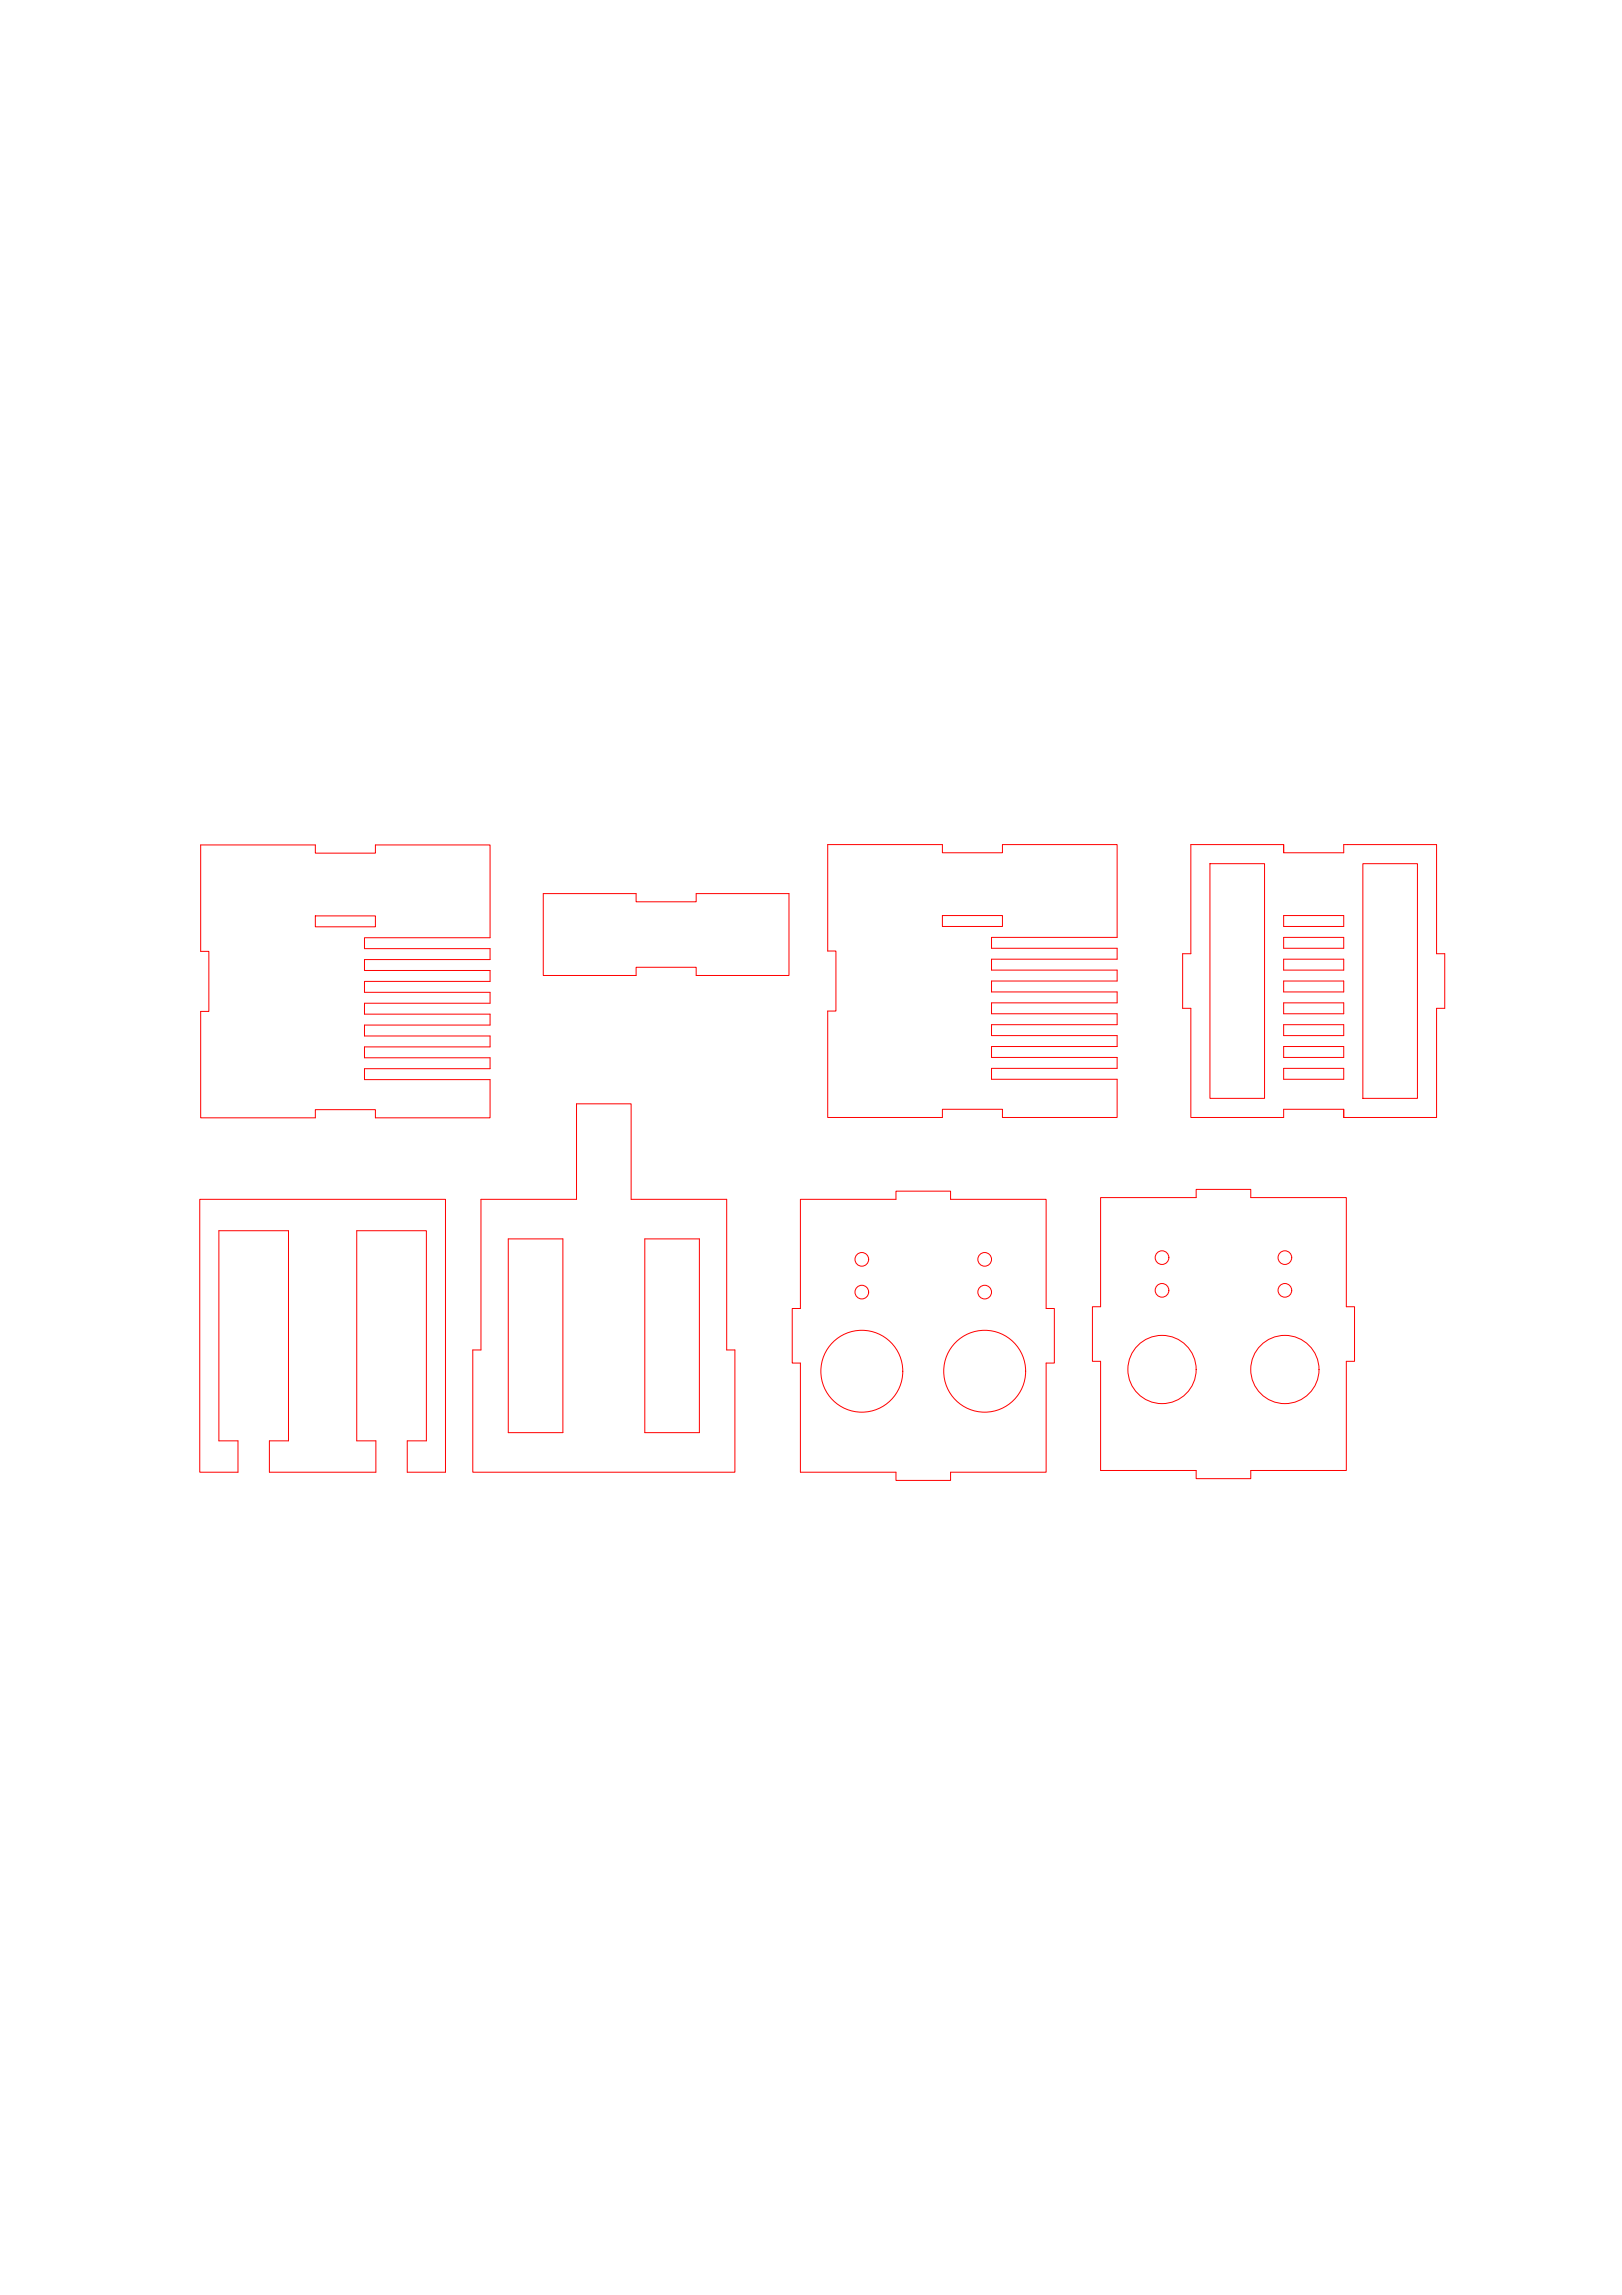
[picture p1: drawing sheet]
<svg xmlns="http://www.w3.org/2000/svg" width="594mm" height="841mm" viewBox="0 0 594 841" stroke-linecap="round" stroke-linejoin="round" font-family="sans-serif">
<!-- layer: cut -->
<g fill="none" stroke="#f00" stroke-width=".37">
<path d="M73.5 309.6h42v3h22v-3h42v34h-46v4h46v4h-46v4h46v4h-46v4h46v4h-46v4h46v4h-46v4h46v4h-46v4h46v4h-46v4h46v14h-42v-3h-22v3h-42v-39h3v-22h-3zM303.2 309.5h42v3h22v-3h42v34h-46v4h46v4h-46v4h46v4h-46v4h46v4h-46v4h46v4h-46v4h46v4h-46v4h46v4h-46v4h46v14h-42v-3h-22v3h-42v-39h3v-22h-3zM443.2 316.5h20v86h-20zM470.2 309.5h-34v40h-3v20h3v40h34v-3h22v3M470.2 309.5v3h22v-3h34v40h3v20h-3v40h-34M470.2 309.5v3M499.2 316.5h20v86h-20zM115.5 335.6h22v4h-22zM199 327.5h34v3h22v-3h34v30h-34v-3h-22v3h-34zM345.2 335.5h22v4h-22zM470.2 335.5h22v4h-22zM470.2 343.5h22v4h-22z"/>
<path d="M470.2 351.5h22v4h-22zM470.2 359.5h22v4h-22zM470.2 367.5h22v4h-22zM470.2 375.5h22v4h-22zM470.2 383.5h22v4h-22zM470.2 391.5h22v4h-22zM492.2 406.5v3M73.2 439.5h90v100h-14v-11.5h7v-77h-25.5v77h7v11.5h-39v-11.5h7v-77h-25.5v77h7v11.5h-14zM176.2 439.5h35v-35h20v35h35v55.2h3v44.8h-96v-44.8h3zM293.2 439.5h35v-3h20v3h35v40h3v20h-3v40h-35v3h-20v-3h-35v-40h-3v-20h3zM403.1 438.9h35v-3h20v3h35v40h3v20h-3v40h-35v3h-20v-3h-35v-40h-3v-20h3zM186.2 454h20v71h-20z"/>
<path d="M236.2 454h20v71h-20z"/>
<circle cx="315.7" cy="473.5" r="2.5"/>
<circle cx="315.7" cy="461.5" r="2.5"/>
<circle cx="360.7" cy="473.5" r="2.5"/>
<circle cx="360.7" cy="461.5" r="2.5"/>
<circle cx="425.6" cy="472.9" r="2.5"/>
<circle cx="425.6" cy="460.9" r="2.5"/>
<circle cx="470.6" cy="460.9" r="2.5"/>
<circle cx="470.6" cy="472.9" r="2.5"/>
<circle cx="315.7" cy="502.5" r="15"/>
<circle cx="360.7" cy="502.5" r="15"/>
<circle cx="425.6" cy="501.9" r="12.5"/>
<circle cx="470.6" cy="501.9" r="12.5"/>
</g>
</svg>
